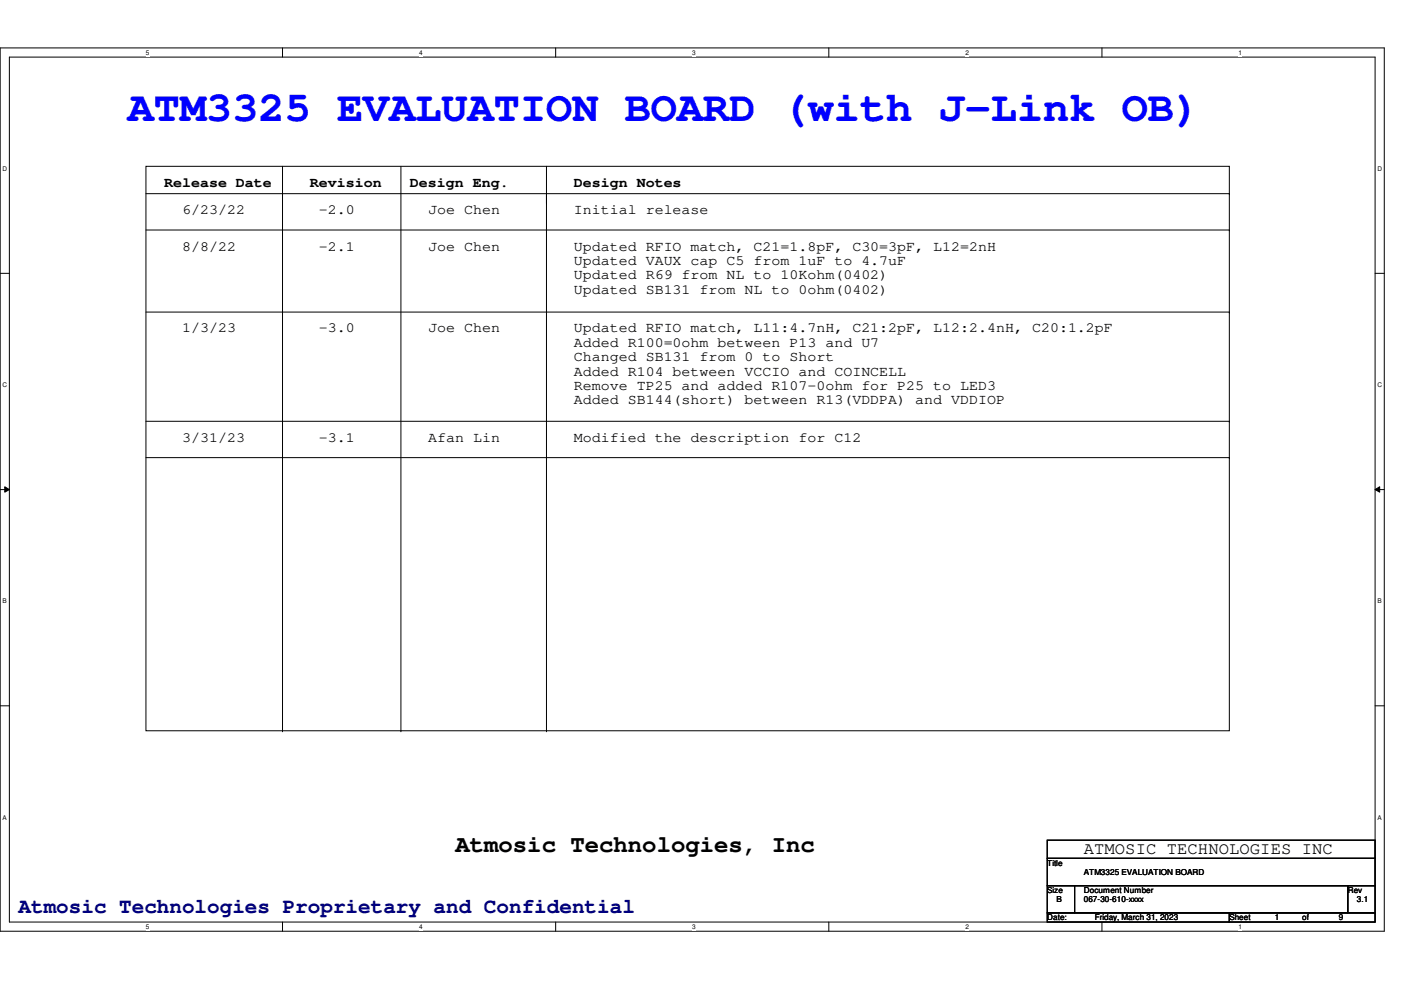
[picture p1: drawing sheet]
<svg xmlns="http://www.w3.org/2000/svg" width="297mm" height="210mm" viewBox="0 0 297 210" stroke-linecap="round" stroke-linejoin="round" font-family="sans-serif">
<defs><g id="words">
<text font-size="9.2" fill="#00f" x="27.1" y="25.7">ATM3325 EVALUATION BOARD (with J-Link OB)</text>
<text font-size="5.2" x="96.6" y="180.6">Atmosic Technologies, Inc</text>
<text font-size="4.6" fill="#00007f" x="3.9" y="193.5">Atmosic Technologies Proprietary and Confidential</text>
<text font-size="3.6" x="229.8" y="181.1">ATMOSIC TECHNOLOGIES INC</text>
<g font-size="3">
<text x="34.8" y="39.8">Release Date</text>
<text x="65.7" y="39.8">Revision</text>
<text x="86.9" y="39.8">Design Eng.</text>
<text x="121.7" y="39.8">Design Notes</text>
<text x="38.6" y="45.4">6/23/22</text>
<text x="67.6" y="45.4">-2.0</text>
<text x="90.8" y="45.4">Joe Chen</text>
<text x="121.7" y="45.4">Initial release</text>
<text x="38.6" y="53.1">8/8/22</text>
<text x="67.6" y="53.1">-2.1</text>
<text x="90.8" y="53.1">Joe Chen</text>
<text x="121.7" y="53.1">Updated RFIO match, C21=1.8pF, C30=3pF, L12=2nH</text>
<text x="121.7" y="56.2">Updated VAUX cap C5 from 1uF to 4.7uF</text>
<text x="121.7" y="59.2">Updated R69 from NL to 10Kohm(0402)</text>
<text x="121.7" y="62.3">Updated SB131 from NL to 0ohm(0402)</text>
<text x="38.6" y="70.5">1/3/23</text>
<text x="67.6" y="70.5">-3.0</text>
<text x="90.8" y="70.5">Joe Chen</text>
<text x="121.7" y="70.5">Updated RFIO match, L11:4.7nH, C21:2pF, L12:2.4nH, C20:1.2pF</text>
<text x="121.7" y="73.5">Added R100=0ohm between P13 and U7</text>
<text x="121.7" y="76.6">Changed SB131 from 0 to Short</text>
<text x="121.7" y="79.6">Added R104 between VCCIO and COINCELL</text>
<text x="121.7" y="82.7">Remove TP25 and added R107-0ohm for P25 to LED3</text>
<text x="121.7" y="85.7">Added SB144(short) between R13(VDDPA) and VDDIOP</text>
<text x="38.6" y="93.7">3/31/23</text>
<text x="67.6" y="93.7">-3.1</text>
<text x="90.8" y="93.7">Afan Lin</text>
<text x="121.7" y="93.7">Modified the description for C12</text>
</g>
<g font-size="1.7">
<text x="222" y="183.6">Title</text>
<text x="229.8" y="185.5">ATM3325 EVALUATION BOARD</text>
<text x="222" y="189.4">Size</text>
<text x="224" y="191.3">B</text>
<text x="229.8" y="189.4">Document Number</text>
<text x="229.8" y="191.3">067-30-610-xxxx</text>
<text x="285.7" y="189.4">Rev</text>
<text x="287.7" y="191.3">3.1</text>
<text x="222" y="195.2">Date:</text>
<text x="232.1" y="195.2">Friday, March 31, 2023</text>
<text x="260.6" y="195.2">Sheet</text>
<text x="270.3" y="195.2">1</text>
<text x="276.1" y="195.2">of</text>
<text x="283.8" y="195.2">9</text>
</g>
<g font-size="1.4">
<text x="30.9" y="11.6">5</text>
<text x="88.9" y="11.6">4</text>
<text x="146.8" y="11.6">3</text>
<text x="204.7" y="11.6">2</text>
<text x="262.6" y="11.6">1</text>
<text x=".5" y="36.2">D</text>
<text x="292.1" y="36.2">D</text>
<text x=".5" y="82.1">C</text>
<text x="292.1" y="82.1">C</text>
<text x=".5" y="127.9">B</text>
<text x="292.1" y="127.9">B</text>
<text x=".5" y="173.8">A</text>
<text x="292.1" y="173.8">A</text>
<text x="30.9" y="196.9">5</text>
<text x="88.9" y="196.9">4</text>
<text x="146.8" y="196.9">3</text>
<text x="204.7" y="196.9">2</text>
<text x="262.6" y="196.9">1</text>
</g>
</g></defs>
<path d="M0 10.2h293.5v187.2h-293.5zM2 12.1h289.5v183.4h-289.5z" fill="none" stroke="#000" stroke-width=".21"/>
<g fill="#fff">
<path d="M30.9 10.4h.8v1.5h-.8z"/>
<path d="M30.9 195.7h.8v1.5h-.8z"/>
</g>
<path d="M59.9 10.2v1.9M59.9 195.5v1.9" fill="none" stroke="#000" stroke-width=".21"/>
<g fill="#fff">
<path d="M88.9 10.4h.7v1.5h-.7z"/>
<path d="M88.9 195.7h.7v1.5h-.7z"/>
</g>
<path d="M117.8 10.2v1.9M117.8 195.5v1.9" fill="none" stroke="#000" stroke-width=".21"/>
<g fill="#fff">
<path d="M146.8 10.4h.7v1.5h-.7z"/>
<path d="M146.8 195.7h.7v1.5h-.7z"/>
</g>
<path d="M175.7 10.2v1.9M175.7 195.5v1.9" fill="none" stroke="#000" stroke-width=".21"/>
<g fill="#fff">
<path d="M204.7 10.4h.7v1.5h-.7z"/>
<path d="M204.7 195.7h.7v1.5h-.7z"/>
</g>
<path d="M233.6 10.2v1.9M233.6 195.5v1.9" fill="none" stroke="#000" stroke-width=".21"/>
<g fill="#fff">
<path d="M262.6 10.4h.8v1.5h-.8z"/>
<path d="M262.6 195.7h.8v1.5h-.8z"/>
<path d="M.5 35h1v1.5h-1z"/>
<path d="M292.1 35h.9v1.5h-.9z"/>
<path d="M.5 80.9h1v1.5h-1z"/>
<path d="M292.1 80.9h.9v1.5h-.9z"/>
</g>
<path d="M0 58h2M291.5 58h2" fill="none" stroke="#000" stroke-width=".21"/>
<g fill="#fff">
<path d="M.5 126.7h.9v1.5h-.9z"/>
<path d="M292.1 126.7h.8v1.5h-.8z"/>
</g>
<path d="M0 103.8h2M1 103.2l1 .6-1 .6zM291.5 103.8l1-.6v1.2zM291.5 103.8h2" fill="none" stroke="#000" stroke-width=".21"/>
<path d="M1 103.2l1 .6-1 .6zM291.5 103.8l1-.6v1.2z" fill="#000"/>
<g fill="#fff">
<path d="M.5 172.6h.9v1.5h-.9z"/>
<path d="M292.1 172.6h.8v1.5h-.8z"/>
</g>
<g fill="none" stroke="#000" stroke-width=".21">
<path d="M30.9 35.3h229.7v119.6h-229.7zM59.9 35.3v119.6M85 35.3v119.6M115.9 35.3v119.6M30.9 41.1h229.7M30.9 48.8h229.7M59.9 41.1h.1M115.9 43h.1M260.6 41.1h.1M260.6 48.8h.1M30.9 66.2h229.7M260.6 66.2h.1"/>
<path d="M30.9 89.3h229.7M30.9 97h229.7M260.6 89.3h.1M260.6 97h.1M0 149.6h2M59.9 154.9h.1M85 154.9h.1M115.9 154.9h.1M291.5 149.6h2M222 178.1h69.5v3.9h-69.5zM222 182h69.5v5.8h-69.5zM222 187.8h5.8v5.7h-5.8z"/>
<path d="M222 193.5h38.6v2h-38.6zM227.8 187.8h57.9v5.7h-57.9zM260.6 193.5h30.9v2h-30.9zM285.7 187.8h5.8v5.7h-5.8z"/>
</g>
<use href="#words"/>
</svg>
